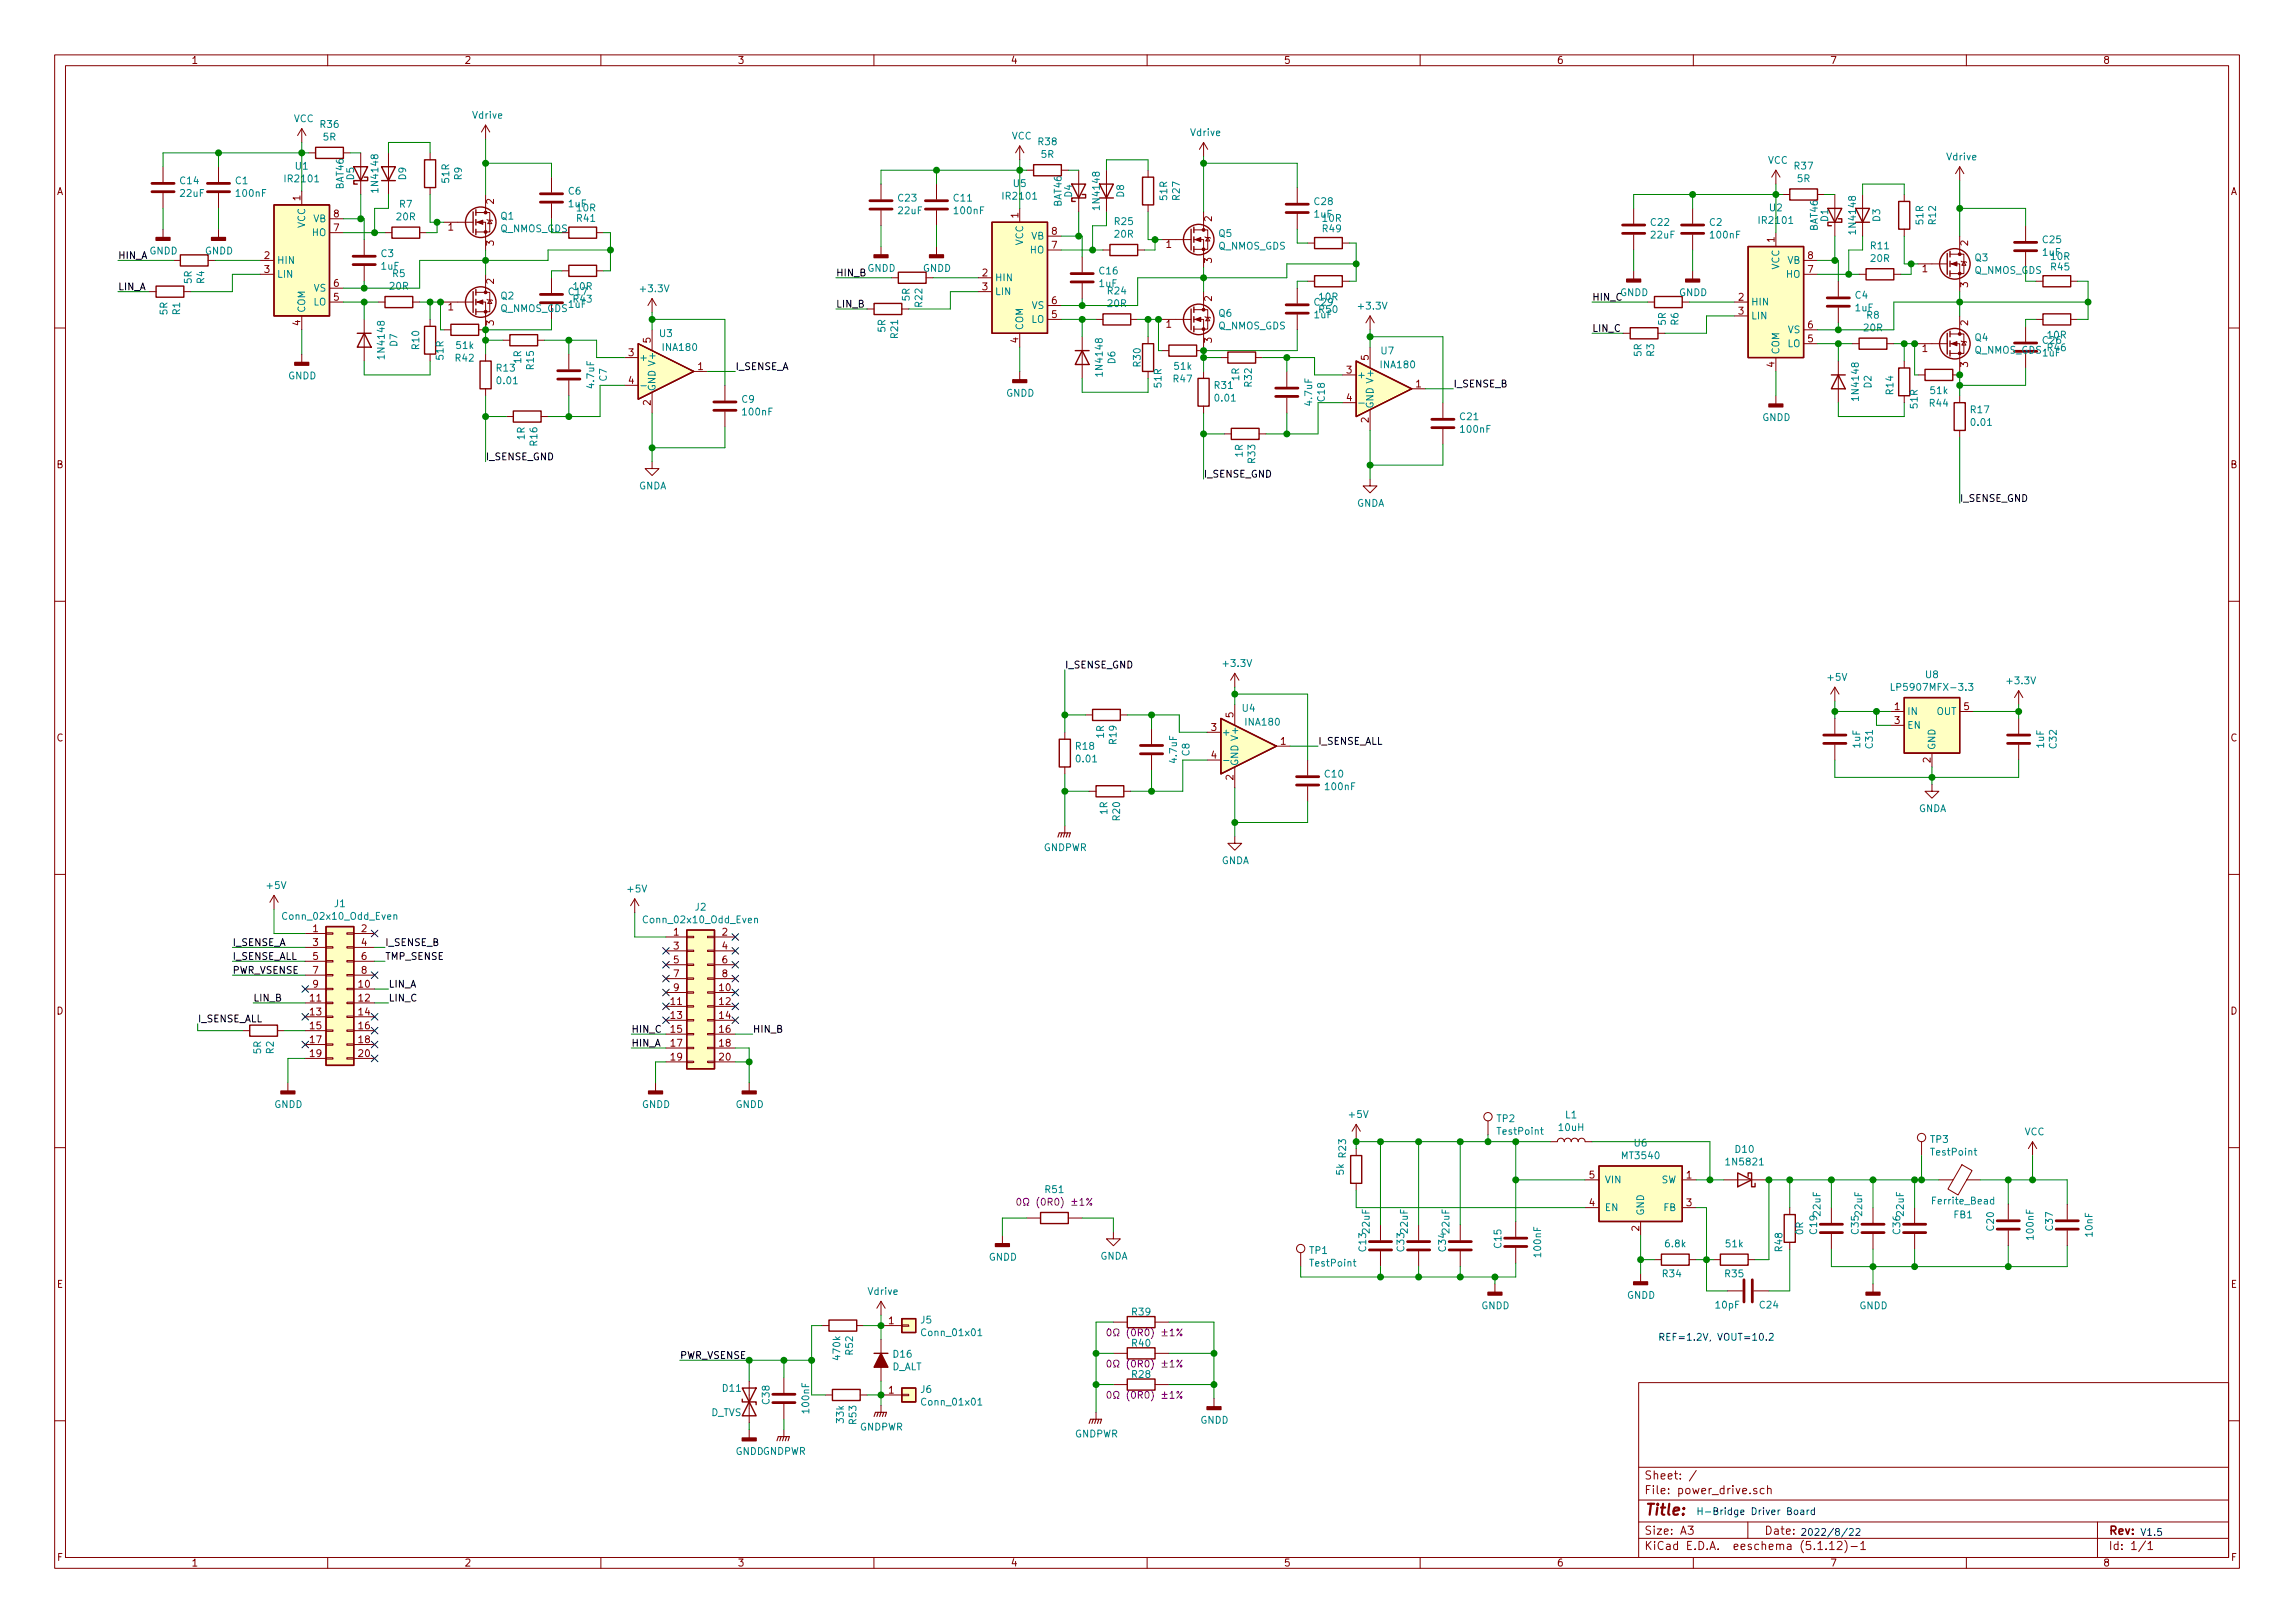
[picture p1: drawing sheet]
<svg xmlns="http://www.w3.org/2000/svg" width="420mm" height="297mm" viewBox="0 0 420 297" stroke-linecap="round" stroke-linejoin="round" font-family="sans-serif">
<defs><g id="words">
<text font-size="2.8" fill="#840000" x="301" y="277.3">Title:</text>
<g font-size="2.1" fill="#840000">
<text x="301" y="273.5">File: power_drive.sch</text>
<text x="301" y="270.8">Sheet: /</text>
<text x="301" y="280.9">Size: A3</text>
<text x="323" y="280.9">Date:</text>
<text x="386" y="280.9">Rev:</text>
<text x="301" y="283.7">KiCad E.D.A. eeschema (5.1.12)-1</text>
<text x="386" y="283.7">Id: 1/1</text>
</g>
<g font-size="1.8" fill="#840000">
<text x="35" y="11.7">1</text>
<text x="85" y="11.7">2</text>
<text x="135" y="11.7">3</text>
<text x="185" y="11.7">4</text>
<text x="235" y="11.7">5</text>
<text x="285" y="11.7">6</text>
<text x="335" y="11.7">7</text>
<text x="385" y="11.7">8</text>
<text x="10.4" y="35.7">A</text>
<text x="408.4" y="35.7">A</text>
<text x="55" y="36.7" transform="rotate(-90 55 36.7)">1</text>
<text x="61.1" y="39.8">8</text>
<text x="90.4" y="37.3" transform="rotate(-90 90.4 37.3)">2</text>
<text x="186.4" y="39.9" transform="rotate(-90 186.4 39.9)">1</text>
<text x="221.9" y="40.5" transform="rotate(-90 221.9 40.5)">2</text>
<text x="48.4" y="47.4">2</text>
<text x="61.1" y="42.3">7</text>
<text x="82.1" y="42.2">1</text>
<text x="90.4" y="45" transform="rotate(-90 90.4 45)">3</text>
<text x="192.6" y="45.5">7</text>
<text x="192.6" y="43">8</text>
<text x="213.5" y="45.4">1</text>
<text x="324.9" y="44.3" transform="rotate(-90 324.9 44.3)">1</text>
<text x="331" y="47.4">8</text>
<text x="360.3" y="45" transform="rotate(-90 360.3 45)">2</text>
<text x="48.4" y="49.9">3</text>
<text x="61.1" y="52.5">6</text>
<text x="90.4" y="52" transform="rotate(-90 90.4 52)">2</text>
<text x="179.9" y="50.6">2</text>
<text x="179.9" y="53.1">3</text>
<text x="221.9" y="48.1" transform="rotate(-90 221.9 48.1)">3</text>
<text x="331" y="49.9">7</text>
<text x="351.9" y="49.8">1</text>
<text x="360.3" y="52.6" transform="rotate(-90 360.3 52.6)">3</text>
<text x="55" y="59.6" transform="rotate(-90 55 59.6)">4</text>
<text x="61.1" y="55">5</text>
<text x="82.1" y="56.8">1</text>
<text x="90.4" y="59.6" transform="rotate(-90 90.4 59.6)">3</text>
<text x="192.6" y="58.2">5</text>
<text x="192.6" y="55.7">6</text>
<text x="213.5" y="60">1</text>
<text x="221.9" y="55.1" transform="rotate(-90 221.9 55.1)">2</text>
<text x="318.3" y="55">2</text>
<text x="318.3" y="57.6">3</text>
<text x="360.3" y="59.6" transform="rotate(-90 360.3 59.6)">2</text>
<text x="115.1" y="65.2">3</text>
<text x="119.1" y="62.7" transform="rotate(-90 119.1 62.7)">5</text>
<text x="186.4" y="62.7" transform="rotate(-90 186.4 62.7)">4</text>
<text x="221.9" y="62.7" transform="rotate(-90 221.9 62.7)">3</text>
<text x="250.6" y="65.9" transform="rotate(-90 250.6 65.9)">5</text>
<text x="331" y="62.6">5</text>
<text x="331" y="60.1">6</text>
<text x="351.9" y="64.4">1</text>
<text x="115.1" y="70.3">4</text>
<text x="127.8" y="67.7">1</text>
<text x="246.5" y="68.4">3</text>
<text x="259.2" y="70.9">1</text>
<text x="324.9" y="67.2" transform="rotate(-90 324.9 67.2)">4</text>
<text x="360.3" y="67.2" transform="rotate(-90 360.3 67.2)">3</text>
<text x="119.1" y="74.2" transform="rotate(-90 119.1 74.2)">2</text>
<text x="246.5" y="73.4">4</text>
<text x="250.6" y="77.4" transform="rotate(-90 250.6 77.4)">2</text>
<text x="10.4" y="85.7">B</text>
<text x="408.4" y="85.7">B</text>
<text x="225.8" y="131.3" transform="rotate(-90 225.8 131.3)">5</text>
<text x="346.9" y="130">1</text>
<text x="359.6" y="130">5</text>
<text x="10.4" y="135.7">C</text>
<text x="221.8" y="133.8">3</text>
<text x="234.5" y="136.3">1</text>
<text x="346.9" y="132.5">3</text>
<text x="408.4" y="135.7">C</text>
<text x="221.8" y="138.8">4</text>
<text x="225.8" y="142.8" transform="rotate(-90 225.8 142.8)">2</text>
<text x="353.4" y="139.6" transform="rotate(-90 353.4 139.6)">2</text>
<text x="57.3" y="170.6">1</text>
<text x="57.3" y="173.1">3</text>
<text x="66.2" y="170.6">2</text>
<text x="66.2" y="173.1">4</text>
<text x="123.3" y="171.2">1</text>
<text x="123.3" y="173.8">3</text>
<text x="132.2" y="171.2">2</text>
<text x="132.2" y="173.8">4</text>
<text x="57.3" y="175.7">5</text>
<text x="57.3" y="178.2">7</text>
<text x="66.2" y="175.7">6</text>
<text x="66.2" y="178.2">8</text>
<text x="123.3" y="176.3">5</text>
<text x="123.3" y="178.9">7</text>
<text x="132.2" y="176.3">6</text>
<text x="132.2" y="178.9">8</text>
<text x="10.4" y="185.7">D</text>
<text x="56.8" y="183.3">11</text>
<text x="56.8" y="185.8">13</text>
<text x="57.3" y="180.8">9</text>
<text x="65.7" y="180.8">10</text>
<text x="65.7" y="183.3">12</text>
<text x="65.7" y="185.8">14</text>
<text x="122.9" y="183.9">11</text>
<text x="123.3" y="181.4">9</text>
<text x="131.7" y="181.4">10</text>
<text x="131.7" y="183.9">12</text>
<text x="408.4" y="185.7">D</text>
<text x="56.8" y="188.4">15</text>
<text x="56.8" y="190.9">17</text>
<text x="65.7" y="188.4">16</text>
<text x="65.7" y="190.9">18</text>
<text x="122.9" y="186.5">13</text>
<text x="122.9" y="189">15</text>
<text x="122.9" y="191.6">17</text>
<text x="131.7" y="186.5">14</text>
<text x="131.7" y="189">16</text>
<text x="131.7" y="191.6">18</text>
<text x="56.8" y="193.5">19</text>
<text x="65.7" y="193.5">20</text>
<text x="122.9" y="194.1">19</text>
<text x="131.7" y="194.1">20</text>
<text x="291" y="215.7">5</text>
<text x="308.8" y="215.7">1</text>
<text x="291" y="220.8">4</text>
<text x="308.8" y="220.8">3</text>
<text x="300.1" y="225.3" transform="rotate(-90 300.1 225.3)">2</text>
<text x="10.4" y="235.7">E</text>
<text x="408.4" y="235.7">E</text>
<text x="162.7" y="242.4">1</text>
<text x="162.7" y="255.1">1</text>
<text x="10.5" y="285.7">F</text>
<text x="35" y="286.7">1</text>
<text x="85" y="286.7">2</text>
<text x="135" y="286.7">3</text>
<text x="185" y="286.7">4</text>
<text x="235" y="286.7">5</text>
<text x="285" y="286.7">6</text>
<text x="335" y="286.7">7</text>
<text x="385" y="286.7">8</text>
<text x="408.5" y="285.7">F</text>
</g>
<g font-size="1.8" fill="#008484">
<text x="53.8" y="22.4">VCC</text>
<text x="58.7" y="23.4">R36</text>
<text x="86.6" y="21.7">Vdrive</text>
<text x="59.2" y="25.7">5R</text>
<text x="185.2" y="25.5">VCC</text>
<text x="190.1" y="26.6">R38</text>
<text x="190.7" y="28.9">5R</text>
<text x="218" y="24.9">Vdrive</text>
<text x="323.6" y="30">VCC</text>
<text x="356.5" y="29.3">Vdrive</text>
<text x="33" y="33.7">C14</text>
<text x="43.1" y="33.7">C1</text>
<text x="52.4" y="33.4">IR2101</text>
<text x="54.1" y="31.1">U1</text>
<text x="62.9" y="34.6" transform="rotate(-90 62.9 34.6)">BAT46</text>
<text x="64.8" y="32.9" transform="rotate(-90 64.8 32.9)">D5</text>
<text x="69.3" y="34.9" transform="rotate(-90 69.3 34.9)">1N4148</text>
<text x="74.3" y="32.9" transform="rotate(-90 74.3 32.9)">D9</text>
<text x="82.2" y="33.4" transform="rotate(-90 82.2 33.4)">51R</text>
<text x="84.6" y="32.9" transform="rotate(-90 84.6 32.9)">R9</text>
<text x="104.1" y="35.6">C6</text>
<text x="185.6" y="34.2">U5</text>
<text x="328.6" y="31">R37</text>
<text x="329.1" y="33.3">5R</text>
<text x="33.1" y="36">22uF</text>
<text x="43.4" y="36">100nF</text>
<text x="55.9" y="41.7" transform="rotate(-90 55.9 41.7)">VCC</text>
<text x="57.4" y="40.7">VB</text>
<text x="72.7" y="40.3">20R</text>
<text x="73.2" y="38">R7</text>
<text x="91.7" y="40.2">Q1</text>
<text x="104.1" y="37.9">1uF</text>
<text x="105.7" y="40.6">R41</text>
<text x="105.7" y="38.7">10R</text>
<text x="164.5" y="36.9">C23</text>
<text x="164.5" y="39.2">22uF</text>
<text x="174.7" y="36.9">C11</text>
<text x="174.8" y="39.2">100nF</text>
<text x="183.8" y="36.5">IR2101</text>
<text x="194.4" y="37.8" transform="rotate(-90 194.4 37.8)">BAT46</text>
<text x="196.3" y="36.1" transform="rotate(-90 196.3 36.1)">D4</text>
<text x="201.3" y="38.1" transform="rotate(-90 201.3 38.1)">1N4148</text>
<text x="204.1" y="41.2">R25</text>
<text x="205.8" y="36.1" transform="rotate(-90 205.8 36.1)">D8</text>
<text x="213.7" y="36.6" transform="rotate(-90 213.7 36.6)">51R</text>
<text x="216" y="36.6" transform="rotate(-90 216 36.6)">R27</text>
<text x="240.6" y="39.8">1uF</text>
<text x="240.7" y="37.5">C28</text>
<text x="242.2" y="40.6">10R</text>
<text x="302.3" y="41.3">C22</text>
<text x="313" y="41.3">C2</text>
<text x="322.3" y="41">IR2101</text>
<text x="324" y="38.7">U2</text>
<text x="334.7" y="40.5" transform="rotate(-90 334.7 40.5)">D1</text>
<text x="344.2" y="40.5" transform="rotate(-90 344.2 40.5)">D3</text>
<text x="352.1" y="41" transform="rotate(-90 352.1 41)">51R</text>
<text x="354.4" y="41" transform="rotate(-90 354.4 41)">R12</text>
<text x="27.4" y="46.6">GNDD</text>
<text x="37.5" y="46.6">GNDD</text>
<text x="57.2" y="43.2">HO</text>
<text x="69.8" y="47.1">C3</text>
<text x="187.3" y="44.9" transform="rotate(-90 187.3 44.9)">VCC</text>
<text x="188.6" y="46.4">HO</text>
<text x="188.8" y="43.9">VB</text>
<text x="204.1" y="43.5">20R</text>
<text x="223" y="45.7">Q_NMOS_GDS</text>
<text x="223.2" y="43.4">Q5</text>
<text x="242.2" y="42.5">R49</text>
<text x="302.3" y="43.6">22uF</text>
<text x="313.3" y="43.6">100nF</text>
<text x="332.8" y="42.2" transform="rotate(-90 332.8 42.2)">BAT46</text>
<text x="339.8" y="42.5" transform="rotate(-90 339.8 42.5)">1N4148</text>
<text x="342.5" y="45.6">R11</text>
<text x="342.5" y="47.9">20R</text>
<text x="361.6" y="47.8">Q3</text>
<text x="374" y="46.8">1uF</text>
<text x="374" y="44.5">C25</text>
<text x="375.5" y="47.6">10R</text>
<text x="35.1" y="51.9" transform="rotate(-90 35.1 51.9)">5R</text>
<text x="37.4" y="51.9" transform="rotate(-90 37.4 51.9)">R4</text>
<text x="50.7" y="48.3">HIN</text>
<text x="50.7" y="50.8">LIN</text>
<text x="57.5" y="53.4">VS</text>
<text x="69.8" y="49.4">1uF</text>
<text x="71.4" y="53">20R</text>
<text x="71.9" y="50.7">R5</text>
<text x="105" y="53.1">10R</text>
<text x="117.4" y="53.5">+3.3V</text>
<text x="158.8" y="49.7">GNDD</text>
<text x="169" y="49.7">GNDD</text>
<text x="182.1" y="51.5">HIN</text>
<text x="201.3" y="52.5">1uF</text>
<text x="201.3" y="50.2">C16</text>
<text x="202.8" y="53.9">R24</text>
<text x="325.8" y="49.4" transform="rotate(-90 325.8 49.4)">VCC</text>
<text x="327.1" y="50.8">HO</text>
<text x="327.2" y="48.3">VB</text>
<text x="361.4" y="50.1">Q_NMOS_GDS</text>
<text x="375.5" y="49.5">R45</text>
<text x="30.7" y="57.6" transform="rotate(-90 30.7 57.6)">5R</text>
<text x="33" y="57.6" transform="rotate(-90 33 57.6)">R1</text>
<text x="55.9" y="57.3" transform="rotate(-90 55.9 57.3)">COM</text>
<text x="57.4" y="55.9">LO</text>
<text x="91.6" y="57.1">Q_NMOS_GDS</text>
<text x="91.7" y="54.8">Q2</text>
<text x="104.1" y="56.3">1uF</text>
<text x="104.2" y="54">C17</text>
<text x="105" y="55.4">R43</text>
<text x="166.5" y="55.1" transform="rotate(-90 166.5 55.1)">5R</text>
<text x="168.9" y="56.1" transform="rotate(-90 168.9 56.1)">R22</text>
<text x="182.1" y="54">LIN</text>
<text x="188.8" y="59.1">LO</text>
<text x="188.9" y="56.6">VS</text>
<text x="202.8" y="56.2">20R</text>
<text x="223.2" y="58">Q6</text>
<text x="240.6" y="58.3">1uF</text>
<text x="240.7" y="55.9">C29</text>
<text x="241.6" y="57.3">R50</text>
<text x="241.6" y="55">10R</text>
<text x="248.9" y="56.7">+3.3V</text>
<text x="296.6" y="54.2">GNDD</text>
<text x="305" y="59.5" transform="rotate(-90 305 59.5)">5R</text>
<text x="307.3" y="59.5" transform="rotate(-90 307.3 59.5)">R6</text>
<text x="307.4" y="54.2">GNDD</text>
<text x="320.5" y="55.9">HIN</text>
<text x="320.5" y="58.5">LIN</text>
<text x="339.7" y="54.7">C4</text>
<text x="339.7" y="57">1uF</text>
<text x="341.8" y="58.3">R8</text>
<text x="70.4" y="65.4" transform="rotate(-90 70.4 65.4)">1N4148</text>
<text x="72.7" y="63.4" transform="rotate(-90 72.7 63.4)">D7</text>
<text x="76.8" y="63.9" transform="rotate(-90 76.8 63.9)">R10</text>
<text x="81.2" y="65.8" transform="rotate(-90 81.2 65.8)">51R</text>
<text x="83.6" y="63.9">51k</text>
<text x="120.8" y="61.7">U3</text>
<text x="121.5" y="64.2">INA180</text>
<text x="162.1" y="60.8" transform="rotate(-90 162.1 60.8)">5R</text>
<text x="164.4" y="61.9" transform="rotate(-90 164.4 61.9)">R21</text>
<text x="187.3" y="60.5" transform="rotate(-90 187.3 60.5)">COM</text>
<text x="223" y="60.3">Q_NMOS_GDS</text>
<text x="252.9" y="64.9">U7</text>
<text x="300.5" y="65.2" transform="rotate(-90 300.5 65.2)">5R</text>
<text x="302.8" y="65.2" transform="rotate(-90 302.8 65.2)">R3</text>
<text x="325.8" y="64.9" transform="rotate(-90 325.8 64.9)">COM</text>
<text x="327.2" y="63.5">LO</text>
<text x="327.3" y="61">VS</text>
<text x="341.3" y="60.6">20R</text>
<text x="361.4" y="64.7">Q_NMOS_GDS</text>
<text x="361.6" y="62.4">Q4</text>
<text x="374" y="65.2">1uF</text>
<text x="374" y="62.9">C26</text>
<text x="374.9" y="64.3">R46</text>
<text x="374.9" y="62">10R</text>
<text x="52.8" y="69.4">GNDD</text>
<text x="83.4" y="66.2">R42</text>
<text x="91" y="68">R13</text>
<text x="91.1" y="70.3">0.01</text>
<text x="95.4" y="66.5" transform="rotate(-90 95.4 66.5)">1R</text>
<text x="97.7" y="67.6" transform="rotate(-90 97.7 67.6)">R15</text>
<text x="108.8" y="70.9" transform="rotate(-90 108.8 70.9)">4.7uF</text>
<text x="111.1" y="69.7" transform="rotate(-90 111.1 69.7)">C7</text>
<text x="117" y="66.1">+</text>
<text x="120" y="71.7" transform="rotate(-90 120 71.7)">GND V+</text>
<text x="201.9" y="68.5" transform="rotate(-90 201.9 68.5)">1N4148</text>
<text x="204.2" y="66.6" transform="rotate(-90 204.2 66.6)">D6</text>
<text x="208.8" y="67.1" transform="rotate(-90 208.8 67.1)">R30</text>
<text x="212.6" y="70.9" transform="rotate(-90 212.6 70.9)">51R</text>
<text x="214.9" y="70">R47</text>
<text x="215.1" y="67.7">51k</text>
<text x="222.4" y="71.2">R31</text>
<text x="226.9" y="69.7" transform="rotate(-90 226.9 69.7)">1R</text>
<text x="229.2" y="70.8" transform="rotate(-90 229.2 70.8)">R32</text>
<text x="248.4" y="69.3">+</text>
<text x="252.9" y="67.4">INA180</text>
<text x="342.6" y="71" transform="rotate(-90 342.6 71)">D2</text>
<text x="135.8" y="73.7">C9</text>
<text x="136.1" y="76">100nF</text>
<text x="184.2" y="72.6">GNDD</text>
<text x="222.6" y="73.5">0.01</text>
<text x="240.2" y="74.1" transform="rotate(-90 240.2 74.1)">4.7uF</text>
<text x="242.5" y="73.4" transform="rotate(-90 242.5 73.4)">C18</text>
<text x="251.5" y="74.8" transform="rotate(-90 251.5 74.8)">GND V+</text>
<text x="267.4" y="76.9">C21</text>
<text x="322.6" y="77">GNDD</text>
<text x="340.3" y="73" transform="rotate(-90 340.3 73)">1N4148</text>
<text x="346.6" y="72.1" transform="rotate(-90 346.6 72.1)">R14</text>
<text x="351.1" y="74.7" transform="rotate(-90 351.1 74.7)">51R</text>
<text x="353.3" y="74.4">R44</text>
<text x="353.5" y="72.1">51k</text>
<text x="360.8" y="75.6">R17</text>
<text x="361" y="77.9">0.01</text>
<text x="96.1" y="80.5" transform="rotate(-90 96.1 80.5)">1R</text>
<text x="98.4" y="81.5" transform="rotate(-90 98.4 81.5)">R16</text>
<text x="227.5" y="83.6" transform="rotate(-90 227.5 83.6)">1R</text>
<text x="267.5" y="79.2">100nF</text>
<text x="116.9" y="89.6">GNDA</text>
<text x="229.8" y="84.7" transform="rotate(-90 229.8 84.7)">R33</text>
<text x="248.4" y="92.7">GNDA</text>
<text x="224.1" y="122.1">+3.3V</text>
<text x="334.7" y="124.6">+5V</text>
<text x="352.6" y="124.1">U8</text>
<text x="367.6" y="125.2">+3.3V</text>
<text x="227.5" y="130.3">U4</text>
<text x="347.2" y="126.4">LP5907MFX-3.3</text>
<text x="349.1" y="130.8">IN</text>
<text x="354.5" y="130.8">OUT</text>
<text x="197" y="137.2">R18</text>
<text x="202.1" y="135.1" transform="rotate(-90 202.1 135.1)">1R</text>
<text x="204.4" y="136.2" transform="rotate(-90 204.4 136.2)">R19</text>
<text x="223.6" y="134.7">+</text>
<text x="228.1" y="132.8">INA180</text>
<text x="340.6" y="136.9" transform="rotate(-90 340.6 136.9)">1uF</text>
<text x="342.9" y="136.9" transform="rotate(-90 342.9 136.9)">C31</text>
<text x="349.1" y="133.4">EN</text>
<text x="354.3" y="137.3" transform="rotate(-90 354.3 137.3)">GND</text>
<text x="374.2" y="136.9" transform="rotate(-90 374.2 136.9)">1uF</text>
<text x="376.5" y="136.9" transform="rotate(-90 376.5 136.9)">C32</text>
<text x="197.2" y="139.5">0.01</text>
<text x="215.5" y="139.5" transform="rotate(-90 215.5 139.5)">4.7uF</text>
<text x="217.8" y="138.3" transform="rotate(-90 217.8 138.3)">C8</text>
<text x="226.7" y="140.2" transform="rotate(-90 226.7 140.2)">GND V+</text>
<text x="242.6" y="142.3">C10</text>
<text x="202.7" y="149" transform="rotate(-90 202.7 149)">1R</text>
<text x="242.8" y="144.6">100nF</text>
<text x="351.2" y="148.6">GNDA</text>
<text x="191" y="155.8">GNDPWR</text>
<text x="205.1" y="150.1" transform="rotate(-90 205.1 150.1)">R20</text>
<text x="223.6" y="158.2">GNDA</text>
<text x="48.9" y="162.7">+5V</text>
<text x="61.3" y="166">J1</text>
<text x="115" y="163.3">+5V</text>
<text x="127.3" y="166.7">J2</text>
<text x="52.2" y="168.3">Conn_02x10_Odd_Even</text>
<text x="118.2" y="169">Conn_02x10_Odd_Even</text>
<text x="47.8" y="192.8" transform="rotate(-90 47.8 192.8)">5R</text>
<text x="50.1" y="192.8" transform="rotate(-90 50.1 192.8)">R2</text>
<text x="50.2" y="202.8">GNDD</text>
<text x="117.5" y="202.8">GNDD</text>
<text x="134.7" y="202.8">GNDD</text>
<text x="247.1" y="204.6">+5V</text>
<text x="274.1" y="205.4">TP2</text>
<text x="274.3" y="207.7">TestPoint</text>
<text x="285.5" y="207">10uH</text>
<text x="286.6" y="204.7">L1</text>
<text x="299.2" y="209.8">U6</text>
<text x="353.4" y="209.2">TP3</text>
<text x="370.6" y="207.8">VCC</text>
<text x="246" y="215" transform="rotate(-90 246 215)">5k</text>
<text x="246.4" y="211.8" transform="rotate(-90 246.4 211.8)">R23</text>
<text x="297.1" y="212.2">MT3540</text>
<text x="316.3" y="213.3">1N5821</text>
<text x="317.8" y="211">D10</text>
<text x="353.7" y="211.5">TestPoint</text>
<text x="191.4" y="218.3">R51</text>
<text x="293.8" y="221.7">EN</text>
<text x="293.8" y="216.6">VIN</text>
<text x="304.1" y="216.6">SW</text>
<text x="304.6" y="221.7">FB</text>
<text x="354" y="220.4">Ferrite_Bead</text>
<text x="250.7" y="225.6" transform="rotate(-90 250.7 225.6)">22uF</text>
<text x="257.7" y="225.6" transform="rotate(-90 257.7 225.6)">22uF</text>
<text x="265.4" y="225.6" transform="rotate(-90 265.4 225.6)">22uF</text>
<text x="301" y="222.5" transform="rotate(-90 301 222.5)">GND</text>
<text x="330.1" y="225.9" transform="rotate(-90 330.1 225.9)">0R</text>
<text x="332.7" y="225.8" transform="rotate(-90 332.7 225.8)">C19</text>
<text x="333.3" y="222.4" transform="rotate(-90 333.3 222.4)">22uF</text>
<text x="340.3" y="225.8" transform="rotate(-90 340.3 225.8)">C35</text>
<text x="340.9" y="222.4" transform="rotate(-90 340.9 222.4)">22uF</text>
<text x="347.9" y="225.8" transform="rotate(-90 347.9 225.8)">C36</text>
<text x="348.5" y="222.4" transform="rotate(-90 348.5 222.4)">22uF</text>
<text x="357.7" y="223">FB1</text>
<text x="365" y="225.2" transform="rotate(-90 365 225.2)">C20</text>
<text x="372.3" y="226.7" transform="rotate(-90 372.3 226.7)">100nF</text>
<text x="375.8" y="225.2" transform="rotate(-90 375.8 225.2)">C37</text>
<text x="383.1" y="226.2" transform="rotate(-90 383.1 226.2)">10nF</text>
<text x="181" y="230.7">GNDD</text>
<text x="201.4" y="230.5">GNDA</text>
<text x="239.8" y="229.5">TP1</text>
<text x="240" y="231.8">TestPoint</text>
<text x="250.1" y="229" transform="rotate(-90 250.1 229)">C13</text>
<text x="257.1" y="229" transform="rotate(-90 257.1 229)">C33</text>
<text x="264.7" y="229" transform="rotate(-90 264.7 229)">C34</text>
<text x="274.9" y="228.4" transform="rotate(-90 274.9 228.4)">C15</text>
<text x="282.1" y="229.9" transform="rotate(-90 282.1 229.9)">100nF</text>
<text x="304.4" y="233.8">R34</text>
<text x="305" y="228.3">6.8k</text>
<text x="315.9" y="233.8">R35</text>
<text x="316" y="228.3">51k</text>
<text x="326.3" y="229" transform="rotate(-90 326.3 229)">R48</text>
<text x="159" y="237">Vdrive</text>
<text x="271.2" y="239.6">GNDD</text>
<text x="297.9" y="237.7">GNDD</text>
<text x="314.2" y="239.5">10pF</text>
<text x="322.2" y="239.5">C24</text>
<text x="340.4" y="239.6">GNDD</text>
<text x="168.6" y="242.2">J5</text>
<text x="169" y="244.5">Conn_01x01</text>
<text x="207.3" y="240.8">R39</text>
<text x="153.8" y="248.7" transform="rotate(-90 153.8 248.7)">470k</text>
<text x="156.2" y="247.9" transform="rotate(-90 156.2 247.9)">R52</text>
<text x="163.2" y="250.8">D_ALT</text>
<text x="163.6" y="248.5">D16</text>
<text x="207.3" y="246.5">R40</text>
<text x="132.4" y="254.7">D11</text>
<text x="140.9" y="256.9" transform="rotate(-90 140.9 256.9)">C38</text>
<text x="168.6" y="254.9">J6</text>
<text x="169" y="257.2">Conn_01x01</text>
<text x="207.3" y="252.2">R28</text>
<text x="130.1" y="259.2">D_TVS</text>
<text x="148.2" y="258.5" transform="rotate(-90 148.2 258.5)">100nF</text>
<text x="154.5" y="260.4" transform="rotate(-90 154.5 260.4)">33k</text>
<text x="156.8" y="260.6" transform="rotate(-90 156.8 260.6)">R53</text>
<text x="157.4" y="261.8">GNDPWR</text>
<text x="196.7" y="263.1">GNDPWR</text>
<text x="219.8" y="260.6">GNDD</text>
<text x="134.7" y="266.3">GNDDGNDPWR</text>
</g>
<g font-size="1.8">
<text x="21.6" y="47.4">HIN_A</text>
<text x="21.6" y="53.1">LIN_A</text>
<text x="153" y="50.6">HIN_B</text>
<text x="153" y="56.3">LIN_B</text>
<text x="291.5" y="55">HIN_C</text>
<text x="291.5" y="60.7">LIN_C</text>
<text x="134.6" y="67.7">I_SENSE_A</text>
<text x="266.1" y="70.9">I_SENSE_B</text>
<text x="88.9" y="84.2">I_SENSE_GND</text>
<text x="220.3" y="87.4">I_SENSE_GND</text>
<text x="358.8" y="91.9">I_SENSE_GND</text>
<text x="194.9" y="122.3">I_SENSE_GND</text>
<text x="241.3" y="136.3">I_SENSE_ALL</text>
<text x="42.5" y="173.1">I_SENSE_A</text>
<text x="70.5" y="173.1">I_SENSE_B</text>
<text x="42.5" y="175.7">I_SENSE_ALL</text>
<text x="42.5" y="178.2">PWR_VSENSE</text>
<text x="70.5" y="175.7">TMP_SENSE</text>
<text x="46.4" y="183.3">LIN_B</text>
<text x="71.1" y="180.8">LIN_A</text>
<text x="71.1" y="183.3">LIN_C</text>
<text x="36.2" y="187.1">I_SENSE_ALL</text>
<text x="115.6" y="191.6">HIN_A</text>
<text x="115.6" y="189">HIN_C</text>
<text x="137.8" y="189">HIN_B</text>
<text x="124.5" y="248.7">PWR_VSENSE</text>
</g>
<text font-size="1.8" fill="#008400" x="91.6" y="42.5">Q_NMOS_GDS</text>
<g font-size="1.8" fill="#840084">
<text x="188.1" y="220.7">0 (0R0) ±1%</text>
<text x="204.6" y="244.6">0 (0R0) ±1%</text>
<text x="204.6" y="250.3">0 (0R0) ±1%</text>
<text x="204.6" y="256">0 (0R0) ±1%</text>
</g>
<g font-size="1.8" fill="#0000c2">
<text x="303.5" y="245.4">REF=1.2V, VOUT=10.2</text>
<text x="310.5" y="277.3">H-Bridge Driver Board</text>
<text x="329.6" y="281.1">2022/8/22</text>
<text x="391.8" y="281.1">V1.5</text>
</g>
</g></defs>
<g fill="none" stroke="#840000" stroke-width=".18">
<path d="M10 10h400v277h-400zM12 12h396v273.1h-396zM60 10v2M110 10v2M160 10v2M210 10v2M260 10v2M310 10v2M360 10v2M29.8 30.5v2.8M29.8 35.3v2.8M40 30.5v2.8"/>
<path d="M40 35.3v2.8M55.2 23.5v2.6M55.2 35v2.5M55.2 23.5l-.7 1.3M55.2 23.5l.8 1.3M56.5 28h1.3M62.9 28h1.2M66 28v7.6M71.1 28v7.6M78.7 28v1.2M78.7 34.3v1.3M87.1 38.9h2.6v3.6h-2.6"/>
<path d="M88.9 22.9v2.5M88.9 35.6v3.3M88.9 22.9l-.8 1.3M88.9 22.9l.8 1.3M101 32.4v2.8M101 37.2v2.8M161.3 33.7v2.8M161.3 38.5v2.8M171.4 33.7v2.8M171.4 38.5v2.8M186.7 26.7v2.5M186.7 38.1v2.6"/>
<path d="M186.7 26.7l-.8 1.3M186.7 26.7l.8 1.3M188 31.2h1.2M194.3 31.2h1.3M197.5 31.2v7.6M202.6 31.2v7.6M210.2 31.2v1.2M210.2 37.5v1.3M220.3 26.1l-.7 1.2M220.3 26.1v2.5M220.3 38.8v3.3M220.3 26.1l.8 1.2"/>
<path d="M237.5 34.3v2.8M237.5 39.2v2.7M299.1 38.1v2.8M309.9 38.1v2.8M325.1 31.2l-.7 1.2M325.1 31.2v2.5M325.1 31.2l.8 1.2M326.4 35.6h1.3M332.7 35.6h1.3M335.9 35.6v7.6M341 35.6v7.6M348.6 35.6v1.3"/>
<path d="M358.8 30.5l-.8 1.3M358.8 30.5v2.6M358.8 30.5l.7 1.3M27.3 53.4h1.3M29.8 41.9v1.6M31.7 47.7h1.3M33.7 53.4h1.2M38.1 47.7h1.3M40 41.9v1.6M47.6 47.7h2.6M47.6 50.2h2.6M55.2 57.8v2.6"/>
<path d="M60.3 55.3h2.6M60.3 42.6h2.6M60.3 52.7h2.6M60.3 40h2.6M66.7 43.9v2.7M66.7 48.7v2.8M66.7 58.5v7.6M69.2 55.3h1.3M70.5 42.6h1.3M75.6 55.3h1.2M76.8 42.6h1.3M78.7 58.5v1.2"/>
<path d="M81.3 55.3h5.3M81.3 40.7h5.3M87.1 55.3h1.8v5.1h-1.3M87.1 53.5h2.6v3.6h-2.6M87.1 40.7h1.8v5.1M88.9 50.2v3.3M89.2 54.8l.1 .1h.7l.2 .1M89.2 40.2l.1 .1h.7l.2 .1M89.7 54.9l.3 .6h-.7zM89.7 40.3l.3 .6h-.7zM101 50.8v2.8M101 55.7v2.8"/>
<path d="M102.9 49.6h1.2M109.2 49.6h1.3M109.2 42.6h1.3M119.4 54.6v2.6M119.4 54.6l-.8 1.3M119.4 54.6l.7 1.3M158.7 56.6h1.3M161.3 45.1v1.5M163.2 50.8h1.3M165.1 56.6h1.3M169.5 50.8h1.3M171.4 45.1v1.5"/>
<path d="M179.1 53.4h2.5M179.1 50.8h2.5M191.8 58.5h2.5M191.8 55.9h2.5M191.8 45.8h2.5M191.8 43.2h2.5M198.1 47v2.8M198.1 51.9v2.7M200.7 58.5h1.2M201.9 45.8h1.3M207 58.5h1.3M208.3 45.8h1.2"/>
<path d="M212.7 43.9h5.4M212.7 58.5h5.4M218.6 43.9h1.7v5M218.6 42.1h2.5v3.5h-2.5M218.6 58.5h1.7v5M218.6 56.7h2.5v3.5h-2.5M220.3 53.4v3.3M220.6 43.3l.1 .2h.8l.1 .1M220.6 57.9l.1 .2h.8l.1 .1M221.1 43.5l.4 .6h-.8zM221.1 58.1l.4 .6h-.8zM237.5 52.7v2.8"/>
<path d="M237.5 57.6v2.8M239.4 51.5h1.3M239.4 44.5h1.3M245.7 51.5h1.3M245.7 44.5h1.3M250.8 57.8v2.6M250.8 57.8l-.7 1.3M250.8 57.8l.8 1.3M299.1 43v2.8M299.1 49.6v1.5M301.6 55.3h1.3M308 55.3h1.2"/>
<path d="M309.9 43v2.8M309.9 49.6v1.5M317.5 55.3h2.5M317.5 57.8h2.5M325.1 42.6v2.5M330.2 47.7h2.5M330.2 50.2h2.5M336.5 51.5v2.8M336.5 56.3v2.8M340.4 50.2h1.2M346.7 50.2h1.3M348.6 41.9v1.3"/>
<path d="M351.2 48.3h5.3M357 48.3h1.8v5.1M357 46.5h2.5v3.6h-2.5M358.8 43.2v3.3M358.8 57.8v3.3M359 47.8l.2 .1h.7l.1 .1M359.5 47.9l.4 .7h-.7zM370.8 41.3v2.8M370.8 46.1v2.8M370.8 59.7v2.8M372.7 58.5h1.3M372.7 51.5h1.3"/>
<path d="M379.1 58.5h1.3M379.1 51.5h1.3M10 60h2M55.2 64.8v1.5M78.7 64.8v1.3M81.3 60.4h1.2M88.9 64.8v1.3M88.9 71.2v1.2M92.1 62.3h1.2M92.7 76.2h1.3M98.4 62.3h1.3M99.1 76.2h1.2"/>
<path d="M104.1 64.8v2.8M104.1 69.6v2.8M114.3 65.4h2.5M114.3 70.5h2.5M119.4 60.4v3.8M119.4 71.8v3.8M127 68h2.5M132.7 70.5v2.8M132.7 75.3v2.8M186.7 61v2.5M186.7 68v1.5M198.1 61.6v7.7"/>
<path d="M210.2 61.6v1.3M210.2 68v1.3M212.7 64.2h1.3M219.1 64.2h1.2M220.3 68v1.3M220.3 74.3v1.3M223.5 65.4h1.3M224.2 79.4h1.2M229.9 65.4h1.2M230.5 79.4h1.3M235.6 68v2.8M235.6 72.8v2.8"/>
<path d="M245.7 68.6h2.6M245.7 73.7h2.6M250.8 63.5v3.8M250.8 75v3.8M258.4 71.2h2.6M264.2 73.7v2.8M264.2 78.5v2.8M297.2 61h1.2M303.5 61h1.3M325.1 65.4v2.6M325.1 72.4v1.6M330.2 62.9h2.5"/>
<path d="M330.2 60.4h2.5M336.5 66.1v7.6M339.1 62.9h1.3M345.4 62.9h1.3M348.6 66.1v1.2M348.6 72.4v1.3M351.2 62.9h5.3M351.2 68.6h1.2M357 62.9h1.8v5.1M357 61.1h2.5v3.6h-2.5M357.5 68.6h1.3M358.8 72.4v1.3"/>
<path d="M358.8 78.8v1.2M359 62.4l.2 .1h.7l.1 .1M359.5 62.5l.4 .7h-.7zM370.8 64.6v2.7M408 60h2M119.4 84.5v1.3h1.2l-1.2 1.2-1.3-1.2h1.3M250.8 87.7v1.2h1.3l-1.3 1.3-1.2-1.3h1.2M10 110h2M408 110h2M194.9 134v1.3M198.8 130.8h1.2M205.1 130.8h1.3"/>
<path d="M210.8 133.4v2.8M210.8 138.2v2.8M221 134h2.5M221 139.1h2.5M226.1 123.2l-.8 1.3M226.1 123.2v2.6M226.1 128.9v3.9M226.1 123.2l.7 1.3M233.7 136.6h2.5M239.4 139.1v2.8M335.9 125.8v2.5M335.9 131.5v2.8"/>
<path d="M335.9 136.3v2.8M335.9 125.8l-.7 1.2M335.9 125.8l.8 1.2M346.1 130.2h2.5M346.1 132.8h2.5M353.7 137.8v2.6M358.8 130.2h2.5M369.6 126.4v2.5M369.6 131.5v2.8M369.6 136.3v2.8M369.6 126.4l-.8 1.3M369.6 126.4l.7 1.3"/>
<path d="M194.9 140.4v1.2M194.9 151.2v1.2M199.4 144.8h1.3M205.7 144.8h1.3M226.1 153.1v1.2h1.2l-1.2 1.3-1.3-1.3h1.3M226.1 140.4v3.8M239.4 143.9v2.8M353.7 143.5v1.3h1.3l-1.3 1.3-1.3-1.3h1.3M10 160h2M50.2 163.9l-.8 1.2M50.2 163.9v2.5M50.2 163.9l.7 1.2"/>
<path d="M55.9 170.9h3.8M55.9 173.4h3.8M55.9 175.9h3.8M55.9 178.5h3.8M59.7 178.3h1.3v.3h-1.3zM59.7 175.8h1.3v.3h-1.3zM59.7 173.3h1.3v.2h-1.3zM59.7 170.7h1.3v.3h-1.3zM63.5 178.3h1.3v.3h-1.3zM63.5 175.8h1.3v.3h-1.3zM63.5 173.3h1.3v.2h-1.3zM63.5 170.7h1.3v.3h-1.3z"/>
<path d="M64.8 170.9h3.8M64.8 173.4h3.8M64.8 175.9h3.8M64.8 178.5h3.8M116.2 164.5l-.8 1.3M116.2 164.5v2.5M116.2 164.5l.8 1.3M121.9 171.5h3.8M121.9 174h3.8M121.9 176.6h3.8M121.9 179.1h3.8M125.7 179h1.3v.2h-1.3z"/>
<path d="M125.7 176.4h1.3v.3h-1.3zM125.7 173.9h1.3v.3h-1.3zM125.7 171.4h1.3v.2h-1.3zM129.5 179h1.3v.2h-1.3zM129.5 176.4h1.3v.3h-1.3zM129.5 173.9h1.3v.3h-1.3zM129.5 171.4h1.3v.2h-1.3zM130.8 171.5h3.8M130.8 174h3.8M130.8 176.6h3.8M130.8 179.1h3.8M408 160h2"/>
<path d="M44.4 188.6h1.3M50.8 188.6h1.3M52.7 198.2v1.5M55.9 188.6h3.8M55.9 181h3.8M55.9 183.6h3.8M55.9 186.1h3.8M55.9 191.2h3.8M55.9 193.7h3.8M59.7 186h1.3v.2h-1.3zM59.7 188.5h1.3v.3h-1.3zM59.7 191h1.3v.3h-1.3z"/>
<path d="M59.7 193.6h1.3v.2h-1.3zM59.7 183.4h1.3v.3h-1.3zM59.7 180.9h1.3v.2h-1.3zM63.5 186h1.3v.2h-1.3zM63.5 188.5h1.3v.3h-1.3zM63.5 191h1.3v.3h-1.3zM63.5 193.6h1.3v.2h-1.3zM63.5 183.4h1.3v.3h-1.3zM63.5 180.9h1.3v.2h-1.3zM64.8 188.6h3.8M64.8 181h3.8M64.8 183.6h3.8"/>
<path d="M64.8 186.1h3.8M64.8 191.2h3.8M64.8 193.7h3.8M120 198.2v1.5M121.9 181.6h3.8M121.9 184.2h3.8M121.9 186.7h3.8M121.9 189.3h3.8M121.9 191.8h3.8M121.9 194.3h3.8M125.7 186.6h1.3v.3h-1.3zM125.7 189.1h1.3v.3h-1.3z"/>
<path d="M125.7 191.7h1.3v.2h-1.3zM125.7 194.2h1.3v.3h-1.3zM125.7 184.1h1.3v.2h-1.3zM125.7 181.5h1.3v.3h-1.3zM129.5 186.6h1.3v.3h-1.3zM129.5 189.1h1.3v.3h-1.3zM129.5 191.7h1.3v.2h-1.3zM129.5 194.2h1.3v.3h-1.3zM129.5 184.1h1.3v.2h-1.3zM129.5 181.5h1.3v.3h-1.3zM130.8 181.6h3.8M130.8 184.2h3.8"/>
<path d="M130.8 186.7h3.8M130.8 189.3h3.8M130.8 191.8h3.8M130.8 194.3h3.8M137.2 198.2v1.5M10 210h2M248.3 205.8l-.8 1.2M248.3 205.8v2.5M248.3 210.2v1.3M248.3 216.6v1.2M248.3 205.8l.7 1.2M272.4 205.1v2.6"/>
<path d="M283.8 209h1.3a.63 .63 0 0 1 .6-.7 .63 .63 0 0 1 .7 .7 .63 .63 0 0 1 .6-.7 .63 .63 0 0 1 .7 .7 .63 .63 0 0 1 .6-.7 .63 .63 0 0 1 .6 .7 .63 .63 0 0 1 .7-.7 .63 .63 0 0 1 .6 .7h1.3M290.2 215.9h2.5M308 215.9h2.5M315.6 215.9h7.6M351.8 209v2.5M355 215.9h2.6M359.2 213.2l1.8 1-2.5 4.5-1.9-1.1zM360 215.9h2.6M372.1 209l-.8 1.2M372.1 209v2.5M372.1 209l.8 1.2M408 210h2"/>
<path d="M161.3 238.2l-.8 1.2M161.3 238.2v2.5M161.3 238.2l.8 1.2M183.5 226.1v1.5M188 222.9h2.5M195.6 222.9h2.5M203.8 225.5v1.2h1.3l-1.3 1.3-1.2-1.3h1.2M238.1 229.3v2.5M252.7 224.2v2.8M252.7 229v2.8M259.7 224.2v2.8M259.7 229v2.8"/>
<path d="M267.3 224.2v2.8M267.3 229v2.8M273.7 235v1.5M277.5 223.6v2.8M277.5 228.4v2.8M290.2 221h2.5M300.4 223.6v2.5M300.4 233.1v1.5M302.9 230.5h1.3M308 221h2.5M309.2 230.5h1.3M313.7 230.5h1.3"/>
<path d="M316.2 236.3h2.8M320 230.5h1.3M321.1 236.3h2.7M327.7 221v1.3M327.7 227.4v1.2M335.3 221v2.8M335.3 225.8v2.8M342.9 221v2.8M342.9 225.8v2.8M342.9 235v1.5M350.5 221v2.8M350.5 225.8v2.8"/>
<path d="M367.7 220.4v2.8M367.7 225.2v2.8M378.5 220.4v2.8M378.5 225.2v2.8M137.2 252.8v7.6M143.5 252.1v2.8M143.5 257v2.8M150.5 242.6h1.3M151.1 255.3h1.3M156.8 242.6h1.3M157.5 255.3h1.2M161.3 242.6h3.8"/>
<path d="M161.3 255.3h3.8M161.3 245.1v7.7M161.3 257.2v1.3M165.1 242.5h1.3v.2h-1.3zM165.1 255.2h1.3v.2h-1.3zM200.7 258.5v1.3M203.8 247.7h2.6M203.8 242h2.6M203.8 253.4h2.6M211.5 247.7h2.5M211.5 242h2.5M211.5 253.4h2.5"/>
<path d="M222.2 255.9v1.6M300 253h108v32.1h-108zM10 260h2M137.2 261.7v1.5M143.5 261.7v1.2M300 278.5h108M300 274.5h108M300 268.5h108M309 279.3h1l-.5 .6 .4 .1v.7l-.2 .1-.7-.1M310.5 269.1l-1.2 2M320 278.5v3M321.6 272.5a.37 .37 0 0 0-.6 .1l.1 .2 .5 .2 .1 .1-.2 .3-.5-.1"/>
<path d="M323 272.5l-.5-.1-.3 .3 .1 .6 .2 .1 .5-.1M323.6 272.5h.1a.37 .37 0 0 1 .6 .1v.8M323.6 271.9v1.5M384 278.5v6.6M408 260h2M60 285.1v1.9M110 285.1v1.9M160 285.1v1.9M210 285.1v1.9M260 285.1v1.9M300 281.5h108M310 285.1v1.9"/>
<path d="M334.3 283.5v.1M334.9 282.5l.5-.4v1.5M334.9 283.6h.9M336.4 282.3l.6-.2 .2 .4-.9 1.1h.9M337.7 281.9a1.79 1.79 0 0 1 0 2.3M338.9 283h1.1M340.7 282.5l.4-.4v1.5M340.7 283.6h.8M360 285.1v1.9M392.8 282l-1.3 2M393.2 282.5l.5-.4v1.5M393.2 283.6h.9"/>
<circle cx="272.4" cy="204.4" r=".76"/>
<circle cx="351.8" cy="208.2" r=".76"/>
<circle cx="238.1" cy="228.5" r=".76"/>
</g>
<g fill="none" stroke="#840000" stroke-width=".51">
<path d="M27.8 33.6h4.1M27.8 35.1h4.1M38 33.6h4M38 35.1h4M98.9 35.5h4.1M98.9 37h4.1M159.3 36.7h4M159.3 38.3h4M169.4 36.7h4.1M169.4 38.3h4.1M235.5 37.4h4M235.5 38.9h4"/>
<path d="M64.6 46.9h4.1M64.6 48.4h4.1M98.9 53.9h4.1M98.9 55.4h4.1M196.1 50.1h4.1M196.1 51.6h4.1M235.5 55.8h4M235.5 57.3h4M297.1 41.2h4M297.1 42.7h4M307.8 41.2h4.1M307.8 42.7h4.1"/>
<path d="M334.5 54.5h4.1M334.5 56h4.1M368.8 44.4h4.1M368.8 45.9h4.1M102.1 67.9h4.1M102.1 69.4h4.1M130.7 73.6h4M130.7 75.1h4M233.6 71h4M233.6 72.6h4M262.1 76.7h4.1M262.1 78.3h4.1"/>
<path d="M368.8 62.8h4.1M368.8 64.3h4.1M208.8 136.4h4.1M208.8 138h4.1M333.9 134.5h4M333.9 136.1h4M367.5 134.5h4.1M367.5 136.1h4.1M237.4 142.1h4M237.4 143.7h4M250.7 227.2h4.1M250.7 228.8h4.1"/>
<path d="M257.7 227.2h4M257.7 228.8h4M265.3 227.2h4.1M265.3 228.8h4.1M275.5 226.6h4M275.5 228.1h4M319.3 234.2v4.1M320.8 234.2v4.1M333.2 224.1h4.1M333.2 225.6h4.1M340.9 224.1h4M340.9 225.6h4"/>
<path d="M348.5 224.1h4.1M348.5 225.6h4.1M365.6 223.4h4.1M365.6 225h4.1M376.4 223.4h4.1M376.4 225h4.1M141.5 255.2h4M141.5 256.7h4"/>
</g>
<g fill="none" stroke="#840000" stroke-width=".25">
<path d="M50.2 37.5h10.1v20.3h-10.1zM57.8 27h5.1v2h-5.1zM64.8 30.5h2.5l-1.3 2.6zM66.7 32.4h.6v.7h-2.5v.6h.6M69.8 30.5h2.6l-1.3 2.6zM69.8 33.1h2.6M77.7 29.2h2.1v5.1h-2.1zM86.6 38.8v3.8M87.1 38.4v1M189.2 30.1h5.1v2.1h-5.1zM196.2 33.7h2.6l-1.3 2.5zM198.1 35.6h.7v.6h-2.6v.7h.6"/>
<path d="M201.3 33.7h2.5l-1.2 2.5zM201.3 36.2h2.5M209.2 32.4h2v5.1h-2zM327.7 34.6h5v2h-5zM334.6 38.1h2.6l-1.3 2.6zM339.7 38.1h2.6l-1.3 2.6zM347.6 36.9h2v5h-2zM28.6 52.4h5.1v2h-5.1zM33 46.6h5.1v2.1h-5.1zM70.5 54.3h5.1v2h-5.1zM71.8 41.6h5v2h-5zM77.7 59.7h2.1v5.1h-2.1z"/>
<path d="M82.5 59.3h5.1v2.1h-5.1zM86.6 53.4v3.8M87.1 40.2v1M87.1 41.9v1.1M87.1 53v1M87.1 54.8v1M87.1 56.6v1M104.1 48.6h5.1v2h-5.1zM104.1 41.6h5.1v2h-5.1zM160 55.5h5.1v2.1h-5.1zM164.5 49.8h5v2.1h-5zM181.6 40.7h10.2v20.3h-10.2z"/>
<path d="M201.9 57.4h5.1v2.1h-5.1zM203.2 44.7h5.1v2.1h-5.1zM218.1 41.9v3.9M218.1 56.6v3.8M218.6 41.6v1M218.6 43.3v1.1M218.6 45.1v1M218.6 56.2v1M218.6 57.9v1.1M218.6 59.7v1M240.7 50.5h5v2h-5zM240.7 43.5h5v2h-5z"/>
<path d="M298.4 60h5.1v2h-5.1zM302.9 54.3h5.1v2h-5.1zM320 45.1h10.2v20.3h-10.2zM336.5 40h.7v.7h-2.6v.6h.7M339.7 40.7h2.6M341.6 49.2h5.1v2h-5.1zM356.5 46.4v3.8M357 46v1M357 47.8v1M357 49.6v1M374 50.5h5.1v2h-5.1zM374 57.4h5.1v2.1h-5.1z"/>
<path d="M65.4 61h2.5M66.7 61l1.2 2.5h-2.5zM87.9 66.1h2v5.1h-2zM93.3 61.3h5.1v2h-5.1zM94 75.2h5.1v2.1h-5.1zM116.8 62.9l10.2 5.1-10.2 5.1zM196.8 64.2h2.6M198.1 64.2l1.3 2.5h-2.6zM209.2 62.9h2v5.1h-2zM214 63.2h5.1v2h-5.1zM219.3 69.3h2.1v5h-2.1zM224.8 64.4h5.1v2.1h-5.1z"/>
<path d="M225.4 78.4h5.1v2h-5.1zM248.3 66.1l10.1 5.1-10.1 5zM335.3 68.6h2.5M336.5 68.6l1.3 2.6h-2.5zM340.4 61.9h5v2h-5zM347.6 67.3h2v5.1h-2zM352.4 67.6h5.1v2h-5.1zM356.5 61v3.8M357 60.6v1M357 62.4v1M357 64.2v1M357.8 73.7h2v5.1h-2z"/>
<path d="M193.9 135.3h2.1v5.1h-2.1zM200 129.8h5.1v2.1h-5.1zM223.5 131.5l10.2 5.1-10.2 5zM348.6 127.7h10.2v10.1h-10.2zM200.7 143.8h5v2h-5zM59.7 169.6h5.1v25.4h-5.1zM125.7 170.2h5.1v25.4h-5.1zM45.7 187.6h5.1v2h-5.1zM247.3 211.5h2v5.1h-2zM292.7 213.4h15.3v10.2h-15.3zM318.1 214.7l2.6 1.2-2.6 1.3zM320 215.3v-.6h.7v2.5h.6v-.6"/>
<path d="M190.5 221.9h5.1v2h-5.1zM304.2 229.5h5v2.1h-5zM315 229.5h5v2.1h-5zM326.6 222.3h2.1v5.1h-2.1zM135.9 256.1v.5h2.5v.5M135.9 254l2.5 5.1h-2.5l2.5-5.1zM151.8 241.6h5v2h-5zM152.4 254.3h5.1v2h-5.1zM160 247.7h2.6M165.1 241.3h2.5v2.6h-2.5zM165.1 254h2.5v2.6h-2.5zM206.4 246.7h5.1v2h-5.1z"/>
<path d="M206.4 241h5.1v2h-5.1zM206.4 252.4h5.1v2h-5.1z"/>
<circle cx="88" cy="55.3" r="2.79"/>
<circle cx="88" cy="40.7" r="2.79"/>
<circle cx="219.5" cy="43.9" r="2.79"/>
<circle cx="219.5" cy="58.5" r="2.79"/>
<circle cx="357.9" cy="48.3" r="2.79"/>
<circle cx="357.9" cy="62.9" r="2.79"/>
</g>
<g fill="#840000" stroke="#840000" stroke-width=".18">
<path d="M218.8 43.9l1-.4v.7z"/>
<path d="M218.8 58.5l1-.4v.7z"/>
<path d="M357.3 62.9l1-.4v.8z"/>
<path d="M357.3 48.3l1-.4v.8z"/>
<path d="M87.4 55.3l1-.4v.8z"/>
<path d="M87.4 40.7l1-.4v.8z"/>
<circle cx="220.3" cy="45.6" r=".25"/>
<circle cx="220.3" cy="42.1" r=".25"/>
<circle cx="220.3" cy="60.2" r=".25"/>
<circle cx="220.3" cy="56.7" r=".25"/>
<circle cx="358.8" cy="64.7" r=".25"/>
<circle cx="358.8" cy="61.1" r=".25"/>
<circle cx="358.8" cy="50.1" r=".25"/>
<circle cx="358.8" cy="46.5" r=".25"/>
<circle cx="88.9" cy="57.1" r=".25"/>
<circle cx="88.9" cy="53.5" r=".25"/>
<circle cx="88.9" cy="42.5" r=".25"/>
<circle cx="88.9" cy="38.9" r=".25"/>
</g>
<g fill="#ffffc2" stroke="#ffffc2" stroke-width=".18">
<path d="M181.6 40.7h10.2v20.3h-10.2z"/>
<path d="M348.6 127.7h10.2v10.1h-10.2z"/>
<path d="M165.1 241.3h2.5v2.6h-2.5z"/>
<path d="M165.1 254h2.5v2.6h-2.5z"/>
<path d="M223.5 131.5l10.2 5.1-10.2 5z"/>
<path d="M320 45.1h10.2v20.3h-10.2z"/>
<path d="M59.7 169.6h5.1v25.4h-5.1z"/>
<path d="M125.7 170.2h5.1v25.4h-5.1z"/>
<path d="M116.8 62.9l10.2 5.1-10.2 5.1z"/>
<path d="M50.2 37.5h10.1v20.3h-10.1z"/>
<path d="M248.3 66.1l10.1 5.1-10.1 5z"/>
<path d="M292.7 213.4h15.3v10.2h-15.3z"/>
</g>
<g fill="#840000" stroke="#840000" stroke-width=".25">
<path d="M170.2 46.6h2.5v.6h-2.5z"/>
<path d="M182.2 227.6h2.6v.5h-2.6z"/>
<path d="M272.4 236.5h2.6v.5h-2.6z"/>
<path d="M185.4 69.5h2.6v.5h-2.6z"/>
<path d="M54 66.3h2.5v.5h-2.5z"/>
<path d="M323.8 74h2.6v.5h-2.6z"/>
<path d="M308.6 51.1h2.5v.5h-2.5z"/>
<path d="M299.1 234.6h2.5v.5h-2.5z"/>
<path d="M135.9 263.2h2.5v.5h-2.5z"/>
<path d="M161.3 247.7l1.3 2.5h-2.6z"/>
<path d="M221 257.5h2.5v.5h-2.5z"/>
<path d="M28.6 43.5h2.5v.5h-2.5z"/>
<path d="M38.7 43.5h2.6v.5h-2.6z"/>
<path d="M51.4 199.7h2.6v.5h-2.6z"/>
<path d="M297.8 51.1h2.6v.5h-2.6z"/>
<path d="M118.7 199.7h2.6v.5h-2.6z"/>
<path d="M160 46.6h2.6v.6h-2.6z"/>
<path d="M341.6 236.5h2.6v.5h-2.6z"/>
<path d="M135.9 199.7h2.5v.5h-2.5z"/>
</g>
<g fill="none" stroke="#008484" stroke-width=".18">
<path d="M117.3 70.6h1M248.8 73.8h1M224 139.2h1M346.3 125.1v1.3h.5M360.4 125.1h.8l-.4 .5 .3 .1 .1 .4-.3 .3-.5-.2M72.1 167.5l.2-.1 .3 .1v.8M72.1 167.4v.9M138.2 168.2l.1-.1h.3l.1 .8M138.2 168.1v.8M282 206.8h.5M282.2 206.3v1.1l.3 .2M322.1 213.2h.7"/>
<path d="M361.4 210.6h.5M361.6 210.1v1.1l.3 .2M365 219.6l-.4-.1-.2 .2 .1 .6h.5M365 219.1v1.3M247.8 230.9h.4M247.9 230.5v1.1l.3 .1M179 243.5l.4-.3v1.3M179 256.2l.4-.3v1.3M179 244.5h.8M179 257.2h.8"/>
</g>
<g fill="none" stroke="#840084" stroke-width=".18">
<path d="M186.3 219.4l.2-.1a.67 .67 0 0 1 .4 .6 .67 .67 0 0 1-.4 .7l-.3-.5zM199 219.4h.2v.2h-.2zM199.9 219.3l-1 1.3M187.4 220.6h.3v-.2a.54 .54 0 0 1-.3-.8 .54 .54 0 0 1 .8-.2l.1 .3a.53 .53 0 0 1-.3 .7v.2h.3M199.6 220.3h.2v.2h-.2zM202.8 249.1l.2-.2a.67 .67 0 0 1 .4 .7 .67 .67 0 0 1-.4 .6l-.3-.5zM202.8 243.3l.2-.1a.67 .67 0 0 1 .4 .7 .67 .67 0 0 1-.4 .6l-.3-.5zM202.8 254.8l.2-.2a.67 .67 0 0 1 .4 .7 .67 .67 0 0 1-.4 .6l-.3-.5zM203.9 250.2h.3v-.2a.54 .54 0 0 1-.3-.8 .54 .54 0 0 1 .8-.2l.2 .3a.53 .53 0 0 1-.4 .7v.2h.4M203.9 244.5h.3v-.2a.54 .54 0 0 1-.3-.8 .54 .54 0 0 1 .8-.2l.2 .3a.53 .53 0 0 1-.4 .7v.2h.4M203.9 255.9h.3v-.2a.54 .54 0 0 1-.3-.8 .54 .54 0 0 1 .8-.2l.2 .3a.53 .53 0 0 1-.4 .7v.2h.4M215.5 249h.2v.2h-.2z"/>
<path d="M215.5 243.3h.2v.2h-.2zM215.5 254.7h.2v.3h-.2zM216.1 249.9h.2v.3h-.2zM216.1 244.2h.2v.2h-.2zM216.1 255.6h.2v.3h-.2zM216.4 248.9l-1 1.3M216.4 243.2l-1 1.3M216.4 254.6l-1 1.3"/>
</g>
<g fill="none" stroke="#840000" stroke-width=".2">
<path d="M193.7 153.2l.2-.8h2.1l-.3 .8M194.4 152.4l-.2 .8M194.9 152.4l-.2 .8M195.5 152.4l-.3 .8M160 259.2l.3-.7h2l-.2 .7M160.8 258.5l-.3 .7M161.3 258.5l-.3 .7M161.8 258.5l-.3 .7M200.2 259.8l-.3 .7M200.7 259.8l-.3 .7M201.2 259.8l-.3 .7M142.2 263.7l.3-.8h2l-.2 .8"/>
<path d="M143 262.9l-.3 .8M143.5 262.9l-.2 .8M144 262.9l-.2 .8M199.4 260.5l.2-.7h2.1l-.3 .7"/>
</g>
<g fill="none" stroke="#008400" stroke-width=".18">
<path d="M29.8 38.1v3.8M40 28v2.5M40 38.1v3.8M55.2 26.1v8.9M56.5 28h-26.7v2.5M64.1 28h1.9M66 35.6v4.4M71.1 35.6v2.5h-2.5v4.5M71.1 28v-1.9h7.6v1.9M78.7 35.6v5.1h2.6M88.9 25.4v10.2M88.9 29.9h12.1v2.5"/>
<path d="M171.4 31.2v2.5M186.7 29.2v8.9M188 31.2h-26.7v2.5M195.6 31.2h1.9M197.5 38.8v4.4M202.6 31.2v-2h7.6v2M202.6 38.8v2.5h-2.6v4.5M210.2 38.8v5.1h2.5M220.3 28.6v10.2M220.3 29.9h17.2v4.4M309.9 35.6v2.5M325.1 33.7v8.9"/>
<path d="M326.4 35.6h-27.3v2.5M334 35.6h1.9M341 35.6v-1.9h7.6v1.9M358.8 33.1v10.1M358.8 38.1h12v3.2M21.6 47.7h10.1M21.6 53.4h5.7M39.4 47.7h8.2M47.6 50.2h-5.1v3.2h-7.6M62.9 40h3.8v3.9M62.9 42.6h7.6M62.9 55.3h6.3"/>
<path d="M66.7 51.5v1.2M66.7 55.3v3.2M76.8 55.3h4.5M78.7 55.3v3.2M80 40.7v1.9h-1.9M80.6 55.3v5.1h.7M88.9 45.8v4.4M101 58.5v1.9h-12.1v4.4M101 40v2.6M102.9 49.6h-1.9v1.2M110.5 42.6h1.3v7h-1.3M111.8 45.8h-11.5v1.9h-23.5v5h-13.9"/>
<path d="M119.4 58.5h13.3v12M119.4 57.2v3.2M153 50.8h10.2M153 56.6h5.7M161.3 41.3v3.8M170.8 50.8h8.3M171.4 41.3v3.8M179.1 53.4h-5.1v3.2h-7.6M194.3 43.2h3.8v3.8M194.3 58.5h6.4M194.3 45.8h7.6M198.1 54.6v1.3"/>
<path d="M198.1 58.5v3.1M208.3 58.5h4.4M210.2 58.5v3.1M211.5 43.9v1.9h-2M212.1 58.5v5.7h.6M220.3 48.9v4.5M237.5 41.9v2.6h1.9M239.4 51.5h-1.9v1.2M247 44.5h1.3v7h-1.3M248.3 48.3h-12.7v2.5h-27.3v5.1h-14M291.5 55.3h10.1M299.1 45.8v3.8"/>
<path d="M309.2 55.3h8.3M309.9 45.8v3.8M317.5 57.8h-5.1v3.2h-7.6M332.7 47.7h3.8v3.8M332.7 50.2h7.7M335.9 43.2v4.5M336.5 59.1v1.3M341 43.2v2.6h-2.5v4.4M348.6 43.2v5.1h2.6M349.9 48.3v1.9h-1.9M358.8 53.4v4.4M370.8 48.9v2.6h1.9"/>
<path d="M372.7 58.5h-1.9v1.2M380.4 51.5h1.9v7h-1.9M382.3 55.3h-35.6v5.1h-14M55.2 60.4v4.4M66.7 66.1v2.5h12v-2.5M88.9 72.4v12.1M88.9 62.3h3.2M88.9 76.2h3.8M99.7 62.3h9.5v3.1h5.1M104.1 62.3v2.5M104.1 72.4v3.8M114.3 70.5h-4.4v5.7h-9.6"/>
<path d="M119.4 75.6v8.9M129.5 68h5.1M132.7 78.1v3.9h-13.3M186.7 63.5v4.5M198.1 69.3v2.5h12.1v-2.5M220.3 63.5v4.5M220.3 75.6v12.1M220.3 65.4h3.2M220.3 79.4h3.9M231.1 65.4h9.6v3.2h5M235.6 65.4v2.6M235.6 75.6v3.8"/>
<path d="M237.5 60.4v3.8h-17.2M245.7 73.7h-4.4v5.7h-9.5M250.8 60.4v3.1M250.8 78.8v8.9M250.8 61.6h13.4v12.1M261 71.2h5.1M291.5 61h5.7M325.1 68v4.4M332.7 62.9h6.4M336.5 62.9v3.2M336.5 73.7v2.5h12.1v-2.5M346.7 62.9h4.5"/>
<path d="M348.6 62.9v3.2M350.5 62.9v5.7h.7M358.8 68v4.4M370.8 67.3v3.2h-12M264.2 81.3v3.8h-13.4M358.8 80v12.1M194.9 130.8h3.9M194.9 122.6v11.4M206.4 130.8h9.5v3.2h5.1M210.8 130.8v2.6M221 139.1h-4.5v5.7h-9.5M226.1 125.8v3.1"/>
<path d="M226.1 127h13.3v12.1M236.2 136.6h5.1M335.9 128.3v3.2M335.9 139.1v3.2h33.7v-3.2M335.9 130.2h10.2M343.5 130.2v2.6h2.6M361.3 130.2h8.3M369.6 128.9v2.6M194.9 141.6v9.6M194.9 144.8h4.5M210.8 141v3.8M226.1 144.2v8.9"/>
<path d="M239.4 146.7v3.8h-13.3M353.7 140.4v3.1M42.5 178.5h13.4M42.5 175.9h13.4M42.5 173.4h13.4M50.2 166.4v4.5h5.7M68.6 175.9h1.9M68.6 173.4h1.9M116.2 167v4.5h5.7M36.2 187.4v1.2h8.2M46.4 183.6h9.5M52.1 188.6h3.8"/>
<path d="M55.9 193.7h-3.2v4.5M68.6 183.6h2.5M68.6 181h2.5M115.6 191.8h6.3M115.6 189.3h6.3M121.9 194.3h-1.9v3.9M134.6 191.8h2.6v6.4M134.6 194.3h2.6M134.6 189.3h3.2M248.3 209h35.5M248.3 217.8v3.2h41.9M248.3 208.3v1.9"/>
<path d="M252.7 209v15.2M259.7 209v15.2M267.3 209v15.2M272.4 207.7v1.3M277.5 215.9h12.7M277.5 209v14.6M291.5 209h21.6v6.9M310.5 215.9h5.1M323.2 215.9h31.8M323.8 215.9v14.6h-2.5M327.7 215.9v5.1M335.3 215.9v5.1"/>
<path d="M342.9 215.9v5.1M350.5 215.9v5.1M351.8 211.5v4.4M362.6 215.9h15.9v4.5M367.7 215.9v4.5M372.1 211.5v4.4M188 222.9h-4.5v3.2M198.1 222.9h5.7v2.6M252.7 231.8v1.9M259.7 231.8v1.9M267.3 231.8v1.9M273.7 233.7v1.3"/>
<path d="M277.5 231.2v2.5h-39.4v-1.9M300.4 230.5h2.5M300.4 226.1v7M310.5 221h1.9v15.3h3.8M310.5 230.5h3.2M327.7 228.6v7.7h-3.9M342.9 228.6v6.4M350.5 228.6v3.2M367.7 228v3.8M378.5 228v3.8h-43.2v-3.2M124.5 249h24.1M137.2 249v3.8"/>
<path d="M143.5 249v3.1M143.5 259.8v1.9M150.5 242.6h-1.9v12.7h2.5M158.1 242.6h3.2M158.7 255.3h2.6M161.3 240.7v4.4M161.3 252.8v4.4M200.7 247.7h3.1M200.7 253.4h3.1M203.8 242h-3.1v16.5M214 242h8.2v13.9M214 247.7h8.2"/>
<path d="M214 253.4h8.2M137.2 260.4v1.3"/>
</g>
<g fill="none" stroke="#0000c2" stroke-width=".18">
<path d="M322.2 244.2l.2-.2a.67 .67 0 0 1 .5 .7 .67 .67 0 0 1-.5 .6l-.3-.2v-.3zM323.4 245.2v.1M323.9 244.2l.5-.2 .2 .4v.2l-.8 .7h.8M328.6 276.4h.3l.2 .1-.1 .7h-.3l-.2-.2zM329.7 276.4h.5v.8M330.2 276.7h-.4l-.2 .2 .1 .3h.5M330.8 276.4v.8M331.2 276.4l-.4 .2M332.2 276.4h-.4l-.2 .2 .1 .6h.5M332.2 275.9v1.3M338.2 279.7l-1.1 1.6M338.6 279.9l.5-.2 .2 .4-.8 .9h.8"/>
<path d="M339.8 279.9l.5-.2 .2 .4v.2l-.8 .7h.8"/>
</g>
<g fill="#008400" stroke="#008400" stroke-width=".25">
<circle cx="220.3" cy="29.9" r=".51"/>
<circle cx="367.7" cy="231.8" r=".51"/>
<circle cx="367.7" cy="215.9" r=".51"/>
<circle cx="372.1" cy="215.9" r=".51"/>
<circle cx="88.9" cy="60.4" r=".51"/>
<circle cx="111.8" cy="45.8" r=".51"/>
<circle cx="80.6" cy="55.3" r=".51"/>
<circle cx="119.4" cy="58.5" r=".51"/>
<circle cx="119.4" cy="82" r=".51"/>
<circle cx="342.9" cy="231.8" r=".51"/>
<circle cx="88.9" cy="62.3" r=".51"/>
<circle cx="88.9" cy="76.2" r=".51"/>
<circle cx="351.8" cy="215.9" r=".51"/>
<circle cx="350.5" cy="215.9" r=".51"/>
<circle cx="200" cy="45.8" r=".51"/>
<circle cx="300.4" cy="230.5" r=".51"/>
<circle cx="104.1" cy="62.3" r=".51"/>
<circle cx="336.5" cy="62.9" r=".51"/>
<circle cx="104.1" cy="76.2" r=".51"/>
<circle cx="350.5" cy="231.8" r=".51"/>
<circle cx="323.8" cy="215.9" r=".51"/>
<circle cx="235.6" cy="65.4" r=".51"/>
<circle cx="210.2" cy="58.5" r=".51"/>
<circle cx="194.9" cy="144.8" r=".51"/>
<circle cx="327.7" cy="215.9" r=".51"/>
<circle cx="226.1" cy="150.5" r=".51"/>
<circle cx="248.3" cy="209" r=".51"/>
<circle cx="55.2" cy="28" r=".51"/>
<circle cx="358.8" cy="55.3" r=".51"/>
<circle cx="336.5" cy="60.4" r=".51"/>
<circle cx="194.9" cy="130.8" r=".51"/>
<circle cx="226.1" cy="127" r=".51"/>
<circle cx="312.4" cy="230.5" r=".51"/>
<circle cx="350.5" cy="62.9" r=".51"/>
<circle cx="148.6" cy="249" r=".51"/>
<circle cx="143.5" cy="249" r=".51"/>
<circle cx="210.8" cy="144.8" r=".51"/>
<circle cx="88.9" cy="29.9" r=".51"/>
<circle cx="358.8" cy="68.6" r=".51"/>
<circle cx="250.8" cy="85.1" r=".51"/>
<circle cx="325.1" cy="35.6" r=".51"/>
<circle cx="66.7" cy="52.7" r=".51"/>
<circle cx="210.8" cy="130.8" r=".51"/>
<circle cx="137.2" cy="249" r=".51"/>
<circle cx="88.9" cy="47.7" r=".51"/>
<circle cx="212.1" cy="58.5" r=".51"/>
<circle cx="220.3" cy="64.2" r=".51"/>
<circle cx="211.5" cy="43.9" r=".51"/>
<circle cx="250.8" cy="61.6" r=".51"/>
<circle cx="161.3" cy="242.6" r=".51"/>
<circle cx="198.1" cy="55.9" r=".51"/>
<circle cx="382.3" cy="55.3" r=".51"/>
<circle cx="248.3" cy="48.3" r=".51"/>
<circle cx="309.9" cy="35.6" r=".51"/>
<circle cx="267.3" cy="209" r=".51"/>
<circle cx="222.3" cy="253.4" r=".51"/>
<circle cx="171.4" cy="31.2" r=".51"/>
<circle cx="259.7" cy="209" r=".51"/>
<circle cx="349.9" cy="48.3" r=".51"/>
<circle cx="66.7" cy="55.3" r=".51"/>
<circle cx="252.7" cy="209" r=".51"/>
<circle cx="200.7" cy="247.7" r=".51"/>
<circle cx="200.7" cy="253.4" r=".51"/>
<circle cx="335.9" cy="130.2" r=".51"/>
<circle cx="335.9" cy="47.7" r=".51"/>
<circle cx="222.3" cy="247.7" r=".51"/>
<circle cx="78.7" cy="55.3" r=".51"/>
<circle cx="313.1" cy="215.9" r=".51"/>
<circle cx="161.3" cy="255.3" r=".51"/>
<circle cx="369.6" cy="130.2" r=".51"/>
<circle cx="186.7" cy="31.2" r=".51"/>
<circle cx="277.5" cy="209" r=".51"/>
<circle cx="68.6" cy="42.6" r=".51"/>
<circle cx="343.5" cy="130.2" r=".51"/>
<circle cx="277.5" cy="215.9" r=".51"/>
<circle cx="197.5" cy="43.2" r=".51"/>
<circle cx="66" cy="40" r=".51"/>
<circle cx="353.7" cy="142.3" r=".51"/>
<circle cx="273.7" cy="233.7" r=".51"/>
<circle cx="80" cy="40.7" r=".51"/>
<circle cx="338.5" cy="50.2" r=".51"/>
<circle cx="137.2" cy="194.3" r=".51"/>
<circle cx="259.7" cy="233.7" r=".51"/>
<circle cx="220.3" cy="65.4" r=".51"/>
<circle cx="252.7" cy="233.7" r=".51"/>
<circle cx="358.8" cy="38.1" r=".51"/>
<circle cx="267.3" cy="233.7" r=".51"/>
<circle cx="272.4" cy="209" r=".51"/>
<circle cx="220.3" cy="50.8" r=".51"/>
<circle cx="335.3" cy="215.9" r=".51"/>
<circle cx="220.3" cy="79.4" r=".51"/>
<circle cx="348.6" cy="62.9" r=".51"/>
<circle cx="342.9" cy="215.9" r=".51"/>
<circle cx="358.8" cy="70.5" r=".51"/>
<circle cx="235.6" cy="79.4" r=".51"/>
<circle cx="198.1" cy="58.5" r=".51"/>
<circle cx="40" cy="28" r=".51"/>
</g>
<g fill="none" stroke="#000084" stroke-width=".18">
<path d="M68 177.9l1.2 1.2M68 170.2l1.2 1.3M69.2 177.9l-1.2 1.2M69.2 170.2l-1.2 1.3M121.3 173.4l1.2 1.2M121.3 178.5l1.2 1.2M121.3 176l1.2 1.2M122.5 173.4l-1.2 1.2M122.5 178.5l-1.2 1.2M122.5 176l-1.2 1.2M134 170.9l1.2 1.2M134 178.5l1.2 1.2"/>
<path d="M134 173.4l1.2 1.2M134 176l1.2 1.2M135.2 170.9l-1.2 1.2M135.2 178.5l-1.2 1.2M135.2 173.4l-1.2 1.2M135.2 176l-1.2 1.2M55.3 190.6l1.2 1.2M55.3 185.5l1.2 1.2M55.3 180.4l1.2 1.2M56.5 190.6l-1.2 1.2M56.5 185.5l-1.2 1.2M56.5 180.4l-1.2 1.2"/>
<path d="M68 185.5l1.2 1.2M68 193.1l1.2 1.2M68 190.6l1.2 1.2M68 188l1.2 1.2M69.2 185.5l-1.2 1.2M69.2 193.1l-1.2 1.2M69.2 190.6l-1.2 1.2M69.2 188l-1.2 1.2M121.3 181l1.2 1.3M121.3 186.1l1.2 1.2M121.3 183.6l1.2 1.2M122.5 183.6l-1.2 1.2"/>
<path d="M122.5 186.1l-1.2 1.2M122.5 181l-1.2 1.3M134 186.1l1.2 1.2M134 183.6l1.2 1.2M134 181l1.2 1.3M135.2 186.1l-1.2 1.2M135.2 183.6l-1.2 1.2M135.2 181l-1.2 1.3"/>
</g>
<use href="#words"/>
</svg>
